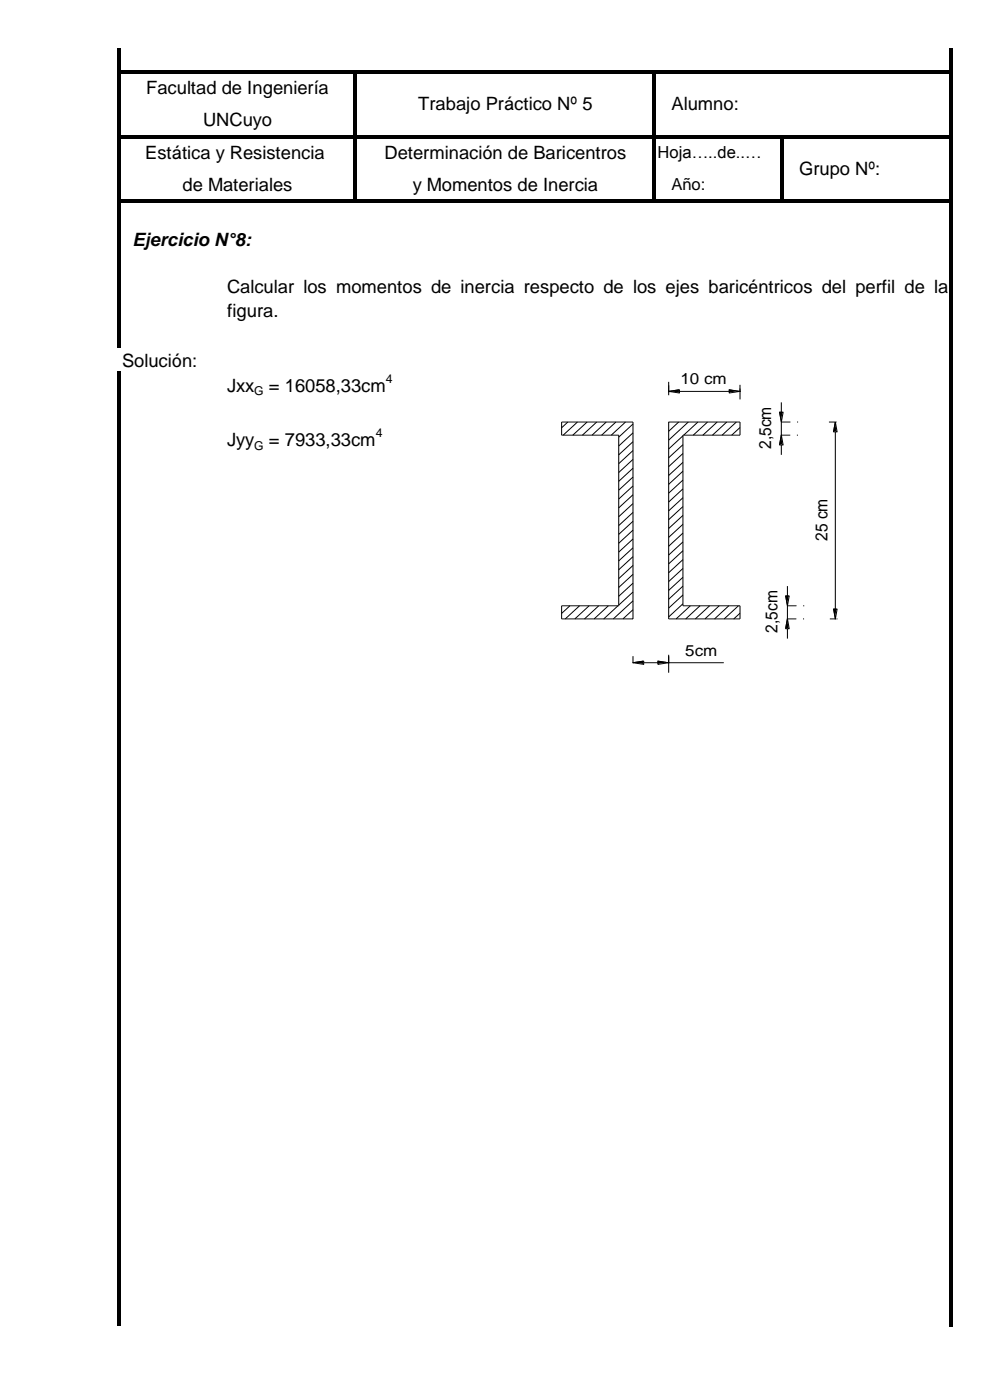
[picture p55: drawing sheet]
<svg xmlns="http://www.w3.org/2000/svg" width="210mm" height="297mm" viewBox="0 0 210 297" stroke-linecap="round" stroke-linejoin="round" font-family="sans-serif">
<defs><g id="words">
<g font-size="3.9">
<text x="31" y="19.9">Facultad de Ingeniería</text>
<text x="88.6" y="23.4">Trabajo Práctico Nº 5</text>
<text x="142.3" y="23.4">Alumno:</text>
<text x="43.1" y="26.8">UNCuyo</text>
<text x="30.8" y="33.7">Estática y Resistencia</text>
<text x="81.5" y="33.7">Determinación de Baricentros</text>
<text x="38.7" y="40.5">de Materiales</text>
<text x="87.5" y="40.5">y Momentos de Inercia</text>
<text x="169.4" y="37.1">Grupo Nº:</text>
<text x="28.1" y="52.2">Ejercicio N°8:</text>
<text x="48.1" y="62.2">Calcular los momentos de inercia respecto de los ejes baricéntricos del perfil de la</text>
<text x="48.1" y="67.2">figura.</text>
<text x="25.9" y="77.8">Solución:</text>
<text x="48.1" y="83.1">Jxx</text>
<text x="57" y="83.1">= 16058,33cm</text>
<text x="48.1" y="94.6">Jyy</text>
<text x="57" y="94.6">= 7933,33cm</text>
</g>
<g font-size="3.6">
<text x="163.5" y="95.2" transform="rotate(-90 163.5 95.2)">2,5cm</text>
<text x="175.4" y="114.7" transform="rotate(-90 175.4 114.7)">25 cm</text>
<text x="164.8" y="134.2" transform="rotate(-90 164.8 134.2)">2,5cm</text>
</g>
<g font-size="3.5">
<text x="139.4" y="33.5">Hoja…..de..…</text>
<text x="142.3" y="40.4">Año:</text>
</g>
<g font-size="3.3">
<text x="144.2" y="81.5">10 cm</text>
<text x="145.3" y="139">5cm</text>
</g>
<g font-size="2.6">
<text x="53.9" y="83.8">G</text>
<text x="81.8" y="81.1">4</text>
<text x="53.9" y="95.4">G</text>
<text x="79.6" y="92.6">4</text>
</g>
</g></defs>
<g fill="#000">
<path d="M25.5 14.9h176.5v.7h-176.5z" fill-rule="evenodd"/>
<path d="M25.5 28.7h176.5v.6h-176.5z" fill-rule="evenodd"/>
<path d="M25.5 42.4h176.5v.7h-176.5z" fill-rule="evenodd"/>
<path d="M74.9 15.6h.7v27.5h-.7z" fill-rule="evenodd"/>
<path d="M138.4 15.6h.6v27.5h-.6z" fill-rule="evenodd"/>
<path d="M165.4 29.3h.7v13.8h-.7z" fill-rule="evenodd"/>
<path d="M24.8 10.2h.7v63.6h-.7z" fill-rule="evenodd"/>
<path d="M24.8 78.8h.7v202.4h-.7z" fill-rule="evenodd"/>
<path d="M201.3 10.2h.7v271h-.7z" fill-rule="evenodd"/>
</g>
<path d="M117.3 77.6h62.2v65.9h-62.2z" fill-rule="evenodd" fill="#fff"/>
<g fill="none" stroke="#000" stroke-width=".21">
<path d="M119 89.5h15.2v41.7h-15.2v-2.7h12.1v-36.2h-12.1zM120.4 89.5l-1.4 1.2M122.4 89.5l-3 2.8M124.4 89.5l-3 2.8M126.5 89.5l-3 2.8M128.5 89.5l-3 2.8M130.6 89.5l-3.1 2.8M132.6 89.5l-3 2.8M134.2 89.9l-3.1 2.8M134.2 91.8l-3.1 2.8M134.2 93.7l-3.1 2.8M134.2 95.5l-3.1 2.8"/>
<path d="M134.2 97.4l-3.1 2.8M134.2 99.3l-3.1 2.8M141.7 81v2.8M141.7 89.5h15.2v2.8h-12.1v36.2h12.1v2.7h-15.2zM141.7 83l2.3-.3v.6zM141.7 83.1h.1M141.8 89.5l-.1 .1M143.9 89.5l-2.2 2M144 83h10.6M144.8 92.4l-3.1 2.8M144.8 94.3l-3.1 2.8M144.8 96.2l-3.1 2.8"/>
<path d="M144.8 98.1l-3.1 2.7M144.8 99.9l-3.1 2.8M145.9 89.5l-4.2 3.8M147.9 89.5l-3 2.8M150 89.5l-3.1 2.8M152 89.5l-3 2.8M154.1 89.5l-3.1 2.8M154.6 82.7l2.3 .3-2.3 .3zM156.1 89.5l-3 2.8M156.9 81.6v3.1M156.9 83h.1M156.9 90.7l-1.8 1.6"/>
<path d="M165.2 87.4h.8l-.4 2.1zM165.6 85.3v2.1M165.6 92.3l.4 2.1h-.8zM165.6 94.4v2.1M167.5 89.5h-1.9v2.8h1.9M169 92.3h.1M169.1 89.5h.1M175.7 89.5h1.4M177.1 89.5l.3 2.1h-.7zM177.1 91.6v37.6M177.2 89.5h.1M134.2 101.2l-3.1 2.8"/>
<path d="M134.2 103l-3.1 2.8M134.2 104.9l-3.1 2.8M134.2 106.8l-3.1 2.8M134.2 108.7l-3.1 2.8M134.2 110.5l-3.1 2.8M134.2 112.4l-3.1 2.8M134.2 114.3l-3.1 2.8M134.2 116.2l-3.1 2.8M134.2 118l-3.1 2.8M134.2 119.9l-3.1 2.8M144.8 101.8l-3.1 2.8M144.8 103.7l-3.1 2.8"/>
<path d="M144.8 105.5l-3.1 2.8M144.8 107.4l-3.1 2.8M144.8 109.3l-3.1 2.8M144.8 111.2l-3.1 2.8M144.8 113l-3.1 2.8M144.8 114.9l-3.1 2.8M144.8 116.8l-3.1 2.8M144.8 118.7l-3.1 2.8M120.8 128.5l-1.8 1.6M122.8 128.5l-3 2.7M124.9 128.5l-3 2.7M126.9 128.5l-3 2.7"/>
<path d="M128.9 128.5l-3 2.7M131 128.5l-3 2.7M134.2 121.8l-3.1 2.8M134.2 123.7l-3.1 2.7M134.2 125.5l-3.1 2.8M134.2 127.4l-4.2 3.8M134.2 129.3l-2.2 1.9M134.2 131.2h-.1M134.2 139.1v1.4M141.7 138.9v3.8M144.8 120.5l-3.1 2.8M144.8 122.4l-3.1 2.8"/>
<path d="M144.8 124.3l-3.1 2.8M144.8 126.2l-3.1 2.8M144.8 128l-3.1 2.8M146.3 128.5l-3 2.7M148.4 128.5l-3.1 2.7M150.4 128.5l-3 2.7M152.4 128.5l-3 2.7M154.5 128.5l-3 2.7M156.5 128.5l-3 2.7M156.9 130l-1.4 1.2M166.5 126.4h.8l-.4 2.1zM166.9 124.3v2.1"/>
<path d="M166.9 131.2l.4 2.1h-.8zM166.9 133.3v2.1M168.8 128.5h-1.9v2.7h1.9M170.3 131.2h.1M170.3 128.5h.1M175.9 131.2h1.2M176.7 129.2h.7l-.3 2zM177.4 131.2h.1M134.2 140.5l2.2-.3v.7zM134.2 140.5h.1M136.4 140.5h3.1M139.5 140.2l2.2 .3-2.2 .4z"/>
<path d="M141.7 140.5h11.7"/>
</g>
<path d="M141.6 82.9l2.3-.3v.7zM154.5 82.6l2.2 .3-2.2 .4zM165.1 87.3h.8l-.4 2.1zM165.5 92.2l.4 2.1h-.8zM177 89.4l.3 2.1h-.7zM166.4 126.3h.8l-.4 2.1zM166.8 131.1l.4 2.1h-.8zM176.6 129.1h.7l-.3 2.1zM134.1 140.4l2.2-.3v.7zM139.4 140.1l2.2 .3-2.2 .4z" fill="#000"/>
<use href="#words"/>
</svg>
